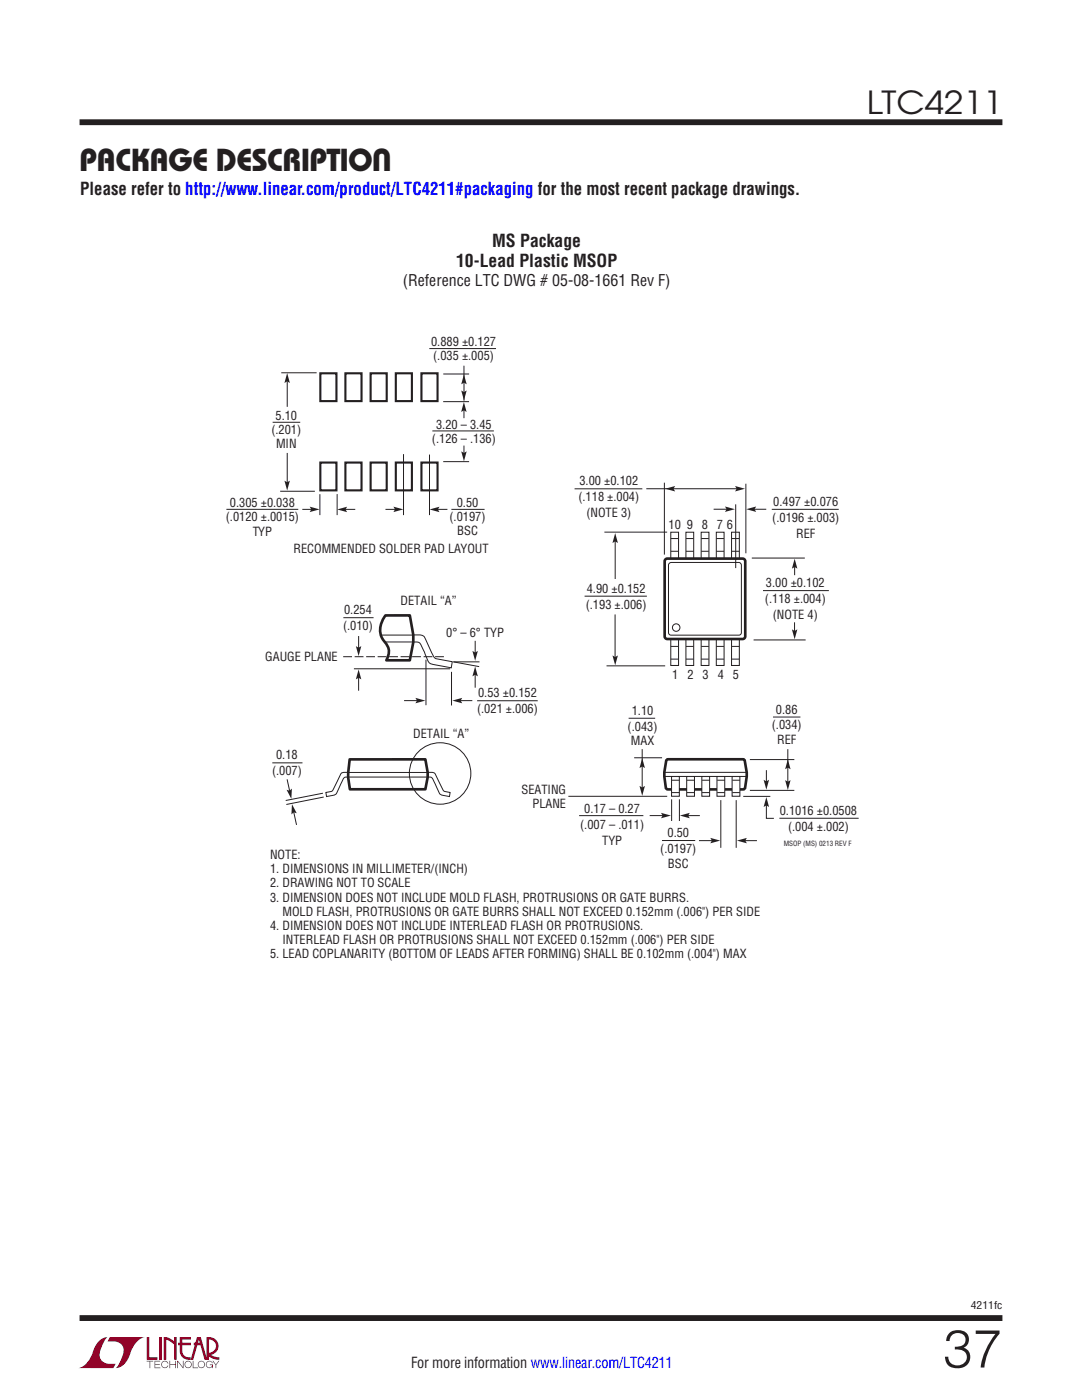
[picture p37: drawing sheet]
<svg xmlns="http://www.w3.org/2000/svg" width="216mm" height="279mm" viewBox="0 0 216 279" stroke-linecap="round" stroke-linejoin="round" font-family="sans-serif">
<defs><g id="words">
<text font-size="10.6" fill="#231f20" x="188.2" y="272.9">37</text>
<g font-size="6.3" fill="#231f20">
<text x="173" y="22.8">LTC4211</text>
<text x="15.9" y="34.1">PACKAGE DESCRIPTION</text>
</g>
<g font-size="3.5" fill="#231f20">
<text x="16" y="38.8">Please refer to http://www.linear.com/product/LTC4211#packaging for the most recent package drawings.</text>
<text x="91" y="53.2">10-Lead Plastic MSOP</text>
<text x="98.2" y="49.3">MS Package</text>
</g>
<text font-size="3.2" fill="#231f20" x="80.4" y="57.1">(Reference LTC DWG # 05-08-1661 Rev F)</text>
<text font-size="3" fill="#231f20" x="82" y="273.1">For more information www.linear.com/LTC4211</text>
<g font-size="2.5" fill="#231f20">
<text x="86" y="69.1">0.889 ±0.127</text>
<text x="86.4" y="71.9">(.035 ±.005)</text>
<text x="55" y="83.8">5.10</text>
<text x="54.2" y="86.7">(.201)</text>
<text x="55.1" y="89.5">MIN</text>
<text x="86.2" y="88.4">(.126 – .136)</text>
<text x="87" y="85.6">3.20 – 3.45</text>
<text x="45.9" y="101.2">0.305 ±0.038</text>
<text x="91.1" y="101.2">0.50</text>
<text x="115.4" y="100">(.118 ±.004)</text>
<text x="115.6" y="96.8">3.00 ±0.102</text>
<text x="154.3" y="101">0.497 ±0.076</text>
<text x="45.1" y="104.1">(.0120 ±.0015)</text>
<text x="50.4" y="106.9">TYP</text>
<text x="89.7" y="104">(.0197)</text>
<text x="91.2" y="106.8">BSC</text>
<text x="117" y="103.2">(NOTE 3)</text>
<text x="133.4" y="105.5">10</text>
<text x="137" y="105.5">9</text>
<text x="140" y="105.5">8</text>
<text x="143" y="105.5">7</text>
<text x="145" y="105.5">6</text>
<text x="154.1" y="104.2">(.0196 ±.003)</text>
<text x="158.9" y="107.4">REF</text>
<text x="58.6" y="110.3">RECOMMENDED SOLDER PAD LAYOUT</text>
<text x="117.1" y="118.3">4.90 ±0.152</text>
<text x="152.8" y="117.1">3.00 ±0.102</text>
<text x="68.5" y="125.8">(.010)</text>
<text x="68.7" y="122.6">0.254</text>
<text x="79.9" y="120.7">DETAIL “A”</text>
<text x="116.9" y="121.5">(.193 ±.006)</text>
<text x="152.6" y="120.3">(.118 ±.004)</text>
<text x="154.2" y="123.5">(NOTE 4)</text>
<text x="52.9" y="132">GAUGE PLANE</text>
<text x="89" y="127.1">0° – 6° TYP</text>
<text x="134.2" y="135.5">1</text>
<text x="137.2" y="135.5">2</text>
<text x="140.2" y="135.5">3</text>
<text x="143.2" y="135.5">4</text>
<text x="146.2" y="135.5">5</text>
<text x="95.2" y="142.4">(.021 ±.006)</text>
<text x="95.4" y="139.2">0.53 ±0.152</text>
<text x="126.1" y="142.6">1.10</text>
<text x="154.8" y="142.4">0.86</text>
<text x="82.4" y="147.2">DETAIL “A”</text>
<text x="125.2" y="145.8">(.043)</text>
<text x="125.9" y="148.6">MAX</text>
<text x="154" y="145.6">(.034)</text>
<text x="155.1" y="148.4">REF</text>
<text x="54.3" y="154.7">(.007)</text>
<text x="55.1" y="151.6">0.18</text>
<text x="104.1" y="158.5">SEATING</text>
<text x="106.2" y="161.3">PLANE</text>
<text x="115.8" y="165.4">(.007 – .011)</text>
<text x="116.6" y="162.2">0.17 – 0.27</text>
<text x="133.2" y="167.1">0.50</text>
<text x="155.6" y="162.6">0.1016 ±0.0508</text>
<text x="157.2" y="165.8">(.004 ±.002)</text>
<text x="53.9" y="171.5">NOTE:</text>
<text x="120.2" y="168.5">TYP</text>
<text x="131.7" y="170.3">(.0197)</text>
<text x="133.3" y="173.1">BSC</text>
<text x="53.9" y="174.3">1. DIMENSIONS IN MILLIMETER/(INCH)</text>
<text x="53.9" y="177.1">2. DRAWING NOT TO SCALE</text>
<text x="53.9" y="179.9">3. DIMENSION DOES NOT INCLUDE MOLD FLASH, PROTRUSIONS OR GATE BURRS.</text>
<text x="53.9" y="185.6">4. DIMENSION DOES NOT INCLUDE INTERLEAD FLASH OR PROTRUSIONS.</text>
<text x="56.4" y="182.8">MOLD FLASH, PROTRUSIONS OR GATE BURRS SHALL NOT EXCEED 0.152mm (.006&quot;) PER SIDE</text>
<text x="53.9" y="191.2">5. LEAD COPLANARITY (BOTTOM OF LEADS AFTER FORMING) SHALL BE 0.102mm (.004&quot;) MAX</text>
<text x="56.4" y="188.4">INTERLEAD FLASH OR PROTRUSIONS SHALL NOT EXCEED 0.152mm (.006&quot;) PER SIDE</text>
</g>
<text font-size="2.1" fill="#231f20" x="193.7" y="261.2">4211fc</text>
<text font-size="1.4" fill="#231f20" x="156.4" y="168.9">MSOP (MS) 0213 REV F</text>
</g></defs>
<g fill="#900126">
<path d="M29.3 266.8h.5v4.1h1.6v.5h-2.1z"/>
<path d="M20 267.4l1-.5h.5h-.1a6.2 6.2 0 0 0-1.5 4 2.58 2.58 0 0 0 3.2 1.3l-.5 .8h-7a4.9 4.9 0 0 0 3.1-3.8l.4-.7z"/>
<path d="M21.9 266.9h7a4.9 4.9 0 0 0-3.1 3.7 3.2 3.2 0 0 1-2.7 2.4h.1a6.2 6.2 0 0 0 1.4-4.1 2.58 2.58 0 0 0-3.1-1.2z"/>
<path d="M31.8 266.8h.5v4.6h-.5z"/>
<path d="M32.7 266.8l1 .2 1 .7v-.9h.5v4.6h-.5v-3.1l-1.5-.9v4h-.5z"/>
<path d="M29.3 271.6h1.3v.1h-.6v1.3h-.2v-1.3h-.5z"/>
<path d="M30.8 271.6h1.2v.1h-1v.5h.9v.2h-.9v.5h1v.1h-1.2z"/>
<path d="M33.8 271.6h.2v.6h1v-.6h.1v1.4h-.1v-.6h-1v.6h-.2z"/>
<path d="M35.4 271.6h.1l1 1.2v-1.2h.1v1.4l-1.1-1.2v1.2h-.1z"/>
<path d="M38.5 271.6h.1v1.3h.9v.1h-1z"/>
<path d="M42.4 271.6h.1l.6 .7 .5-.7h.2l-.7 .8v.6h-.1v-.6z"/>
<path d="M35.9 266.8h2.2v.5h-1.7v.7h1.7v.5h-1.7v1.1a1.32 1.32 0 0 0 1.6 1.3v.5l1.3-4.6h.8l1.1 4.1v-4.1a1.84 1.84 0 0 1 2.3 1.4 1.84 1.84 0 0 1-1.4 2.2l.7 .4 1 .1v.5l-1.2-.2-1.1-.6v-.6a1.34 1.34 0 0 0 1.6-1.2 1.34 1.34 0 0 0-1.4-1.5v4.1h-.9l-.8-2.9h-1.3v-.5h1.2l-.2-.7-1.1 4.1a2.06 2.06 0 0 1-2.7-1.3v-1.6h-.4v-.5h.4z"/>
<path d="M37 271.8a.72 .72 0 0 1 1.2 .1 .72 .72 0 0 1-.4 1.1 .72 .72 0 0 1-1-.7h.2a.59 .59 0 0 0 .8 .5 .59 .59 0 0 0 .2-.9 .59 .59 0 0 0-1 .2v.2h-.2z"/>
<path d="M39.7 271.8a.72 .72 0 0 1 1.1 .1 .72 .72 0 0 1-.4 1.1 .72 .72 0 0 1-.9-.7h.1a.59 .59 0 0 0 .8 .5 .59 .59 0 0 0 .2-.9 .59 .59 0 0 0-1 .2v.2h-.1z"/>
<path d="M41.3 271.8a.72 .72 0 0 1 1.2 .2h-.2a.59 .59 0 0 0-.9-.1 .59 .59 0 0 0 .1 .9 .59 .59 0 0 0 .9-.4h-.5v-.1h.6v.7h-.1v-.3a.73 .73 0 0 1-1.1 .2 .73 .73 0 0 1 0-1.1z"/>
<path d="M32.4 271.8a.71 .71 0 0 1 1.2 .3h-.1a.59 .59 0 0 0-.9-.3 .59 .59 0 0 0-.1 1 .59 .59 0 0 0 .9-.3h.2a.73 .73 0 0 1-1.1 .4 .73 .73 0 0 1-.1-1.1z"/>
</g>
<path d="M15.9 24.4h184.1M15.9 263h184.1" fill="none" stroke="#231f20" stroke-width="1.2" stroke-linecap="butt"/>
<path d="M95.2 139.8h12.1" fill="none" stroke="#231f20" stroke-width=".2"/>
<path d="M69.8 151.6l15.1-.1 .4 2.6v1l-.4 2.4h-15.1l-.3-2.4z" fill="#fff"/>
<path d="M69.8 151.6l15.1-.1 .4 2.6v1l-.4 2.4h-15.1l-.3-2.4z" fill="none" stroke="#231f20" stroke-width=".53"/>
<g fill="none" stroke="#231f20" stroke-width=".2">
<path d="M85 131.7v9M90.1 134.1v6.7M91.8 139.8h2.4M54.3 152.2h6.1M64.4 158.3l-7.4 1.5M64.6 159.1l-7.5 1.5M69.5 155.1h-.4a.62 .62 0 0 0-.7 .5l-1 2.2a1.27 1.27 0 0 1-1.5 1l-.7 .2-.2-.8 .5-.1a.97 .97 0 0 0 1.1-.8l1-2.1a1.14 1.14 0 0 1 1-1.1h16.7a1.65 1.65 0 0 1 1.5 .3l1.4 2.9a.96 .96 0 0 0 1.1 .8l.5 .1-.1 .8-1.2-.2a1.04 1.04 0 0 1-1-1l-1.1-2.2a.85 .85 0 0 0-1.1-.5h-15.9M113.4 158.9h19.7M125.4 143.3h5.3M126.5 151.2h5.6M128.1 149.5v7.8M132.6 154.1h16.4"/>
<path d="M132.6 155h16.4M134 159.5v4.4M135.6 159.5v4.4M143.8 159.7v9.5M146.9 159.7v9.5M148.3 158.9h5.4M149.6 157.7h8.9M154.2 143.1h5.5M115.6 162.8h12.8M132.1 167.7h6.6"/>
</g>
<path d="M90.3 139.8l1.9-.5-.3 .5 .3 .6z" fill="#231f20"/>
<path d="M80.6 139.8h2.8" fill="none" stroke="#231f20" stroke-width=".2"/>
<path d="M82.9 139.3l2 .5-2 .6 .3-.6z" fill="#231f20"/>
<path d="M57.3 155.5l.5 2.4" fill="none" stroke="#231f20" stroke-width=".2"/>
<path d="M57.2 157.6l.6 .2 .4-.4-.1 2z" fill="#231f20"/>
<path d="M58.6 162l.6 2.6" fill="none" stroke="#231f20" stroke-width=".2"/>
<g fill="#231f20">
<path d="M58.3 160.5l.9 1.8-.6-.2-.4 .4z"/>
<path d="M127.6 156.8l.5 .4 .6-.4-.6 2z"/>
<path d="M128.1 151.3l.6 2-.6-.3-.5 .3z"/>
</g>
<path d="M157.2 149.5v6.7" fill="none" stroke="#231f20" stroke-width=".2"/>
<g fill="#231f20">
<path d="M156.7 155.7l.5 .3 .5-.3-.5 2z"/>
<path d="M157.2 151.5l.5 2-.5-.3-.5 .3z"/>
</g>
<path d="M137.2 162.8h2.4" fill="none" stroke="#231f20" stroke-width=".2"/>
<path d="M135.7 162.8l1.9-.6-.3 .6 .3 .5z" fill="#231f20"/>
<path d="M129.6 162.8h2.8" fill="none" stroke="#231f20" stroke-width=".2"/>
<path d="M131.9 162.2l2 .6-2 .5 .3-.5z" fill="#231f20"/>
<path d="M148.6 167.8h2.4" fill="none" stroke="#231f20" stroke-width=".2"/>
<path d="M147 167.8l2-.6-.3 .6 .3 .5z" fill="#231f20"/>
<path d="M139.5 167.8h2.7" fill="none" stroke="#231f20" stroke-width=".2"/>
<path d="M141.7 167.2l2 .6-2 .5 .4-.5z" fill="#231f20"/>
<path d="M152.9 153.7v2.4" fill="none" stroke="#231f20" stroke-width=".2"/>
<path d="M152.4 155.6l.5 .3 .6-.3-.6 2z" fill="#231f20"/>
<path d="M152.9 160.6v2.7h1.5" fill="none" stroke="#231f20" stroke-width=".2"/>
<path d="M152.9 159.1l.6 2-.6-.4-.5 .4z" fill="#231f20"/>
<path d="M133 151.7l.3-.2h14.9l.4 .2a8.8 8.8 0 0 1-.1 5.8h-15.2l-.4-.2a10.4 10.4 0 0 1 .1-5.6z" fill="none" stroke="#231f20" stroke-width=".53"/>
<path d="M134 155h1.6v3.9h-1.6z" fill="#fff"/>
<path d="M134 155h1.6v3.9h-1.6zM134 155.7h1.6M134 158.2h1.6" fill="none" stroke="#231f20" stroke-width=".2"/>
<path d="M137 155h1.6v3.9h-1.6z" fill="#fff"/>
<path d="M137 155h1.6v3.9h-1.6zM137.1 155.7h1.5M137.1 158.2h1.5" fill="none" stroke="#231f20" stroke-width=".2"/>
<path d="M140 155h1.6v3.9h-1.6z" fill="#fff"/>
<path d="M140 155h1.6v3.9h-1.6zM140.1 155.7h1.5M140.1 158.2h1.5" fill="none" stroke="#231f20" stroke-width=".2"/>
<path d="M143.1 155h1.5v3.9h-1.5z" fill="#fff"/>
<path d="M143.1 155h1.5v3.9h-1.5zM143.1 155.7h1.5M143.1 158.2h1.5" fill="none" stroke="#231f20" stroke-width=".2"/>
<path d="M146.1 155h1.5v3.9h-1.5z" fill="#fff"/>
<g fill="none" stroke="#231f20" stroke-width=".2">
<path d="M114.6 97.6h13.6M132.6 96.3v14.4M148.8 96.5v13.9M116.6 119h12.5M120.6 106.2h12.5M122.8 107.8v7.8M133.8 106.2h1.6v5.3h-1.6zM133.9 110h1.5M133.9 107.5h1.5M136.9 106.2h1.5v5.3h-1.5zM136.9 110h1.5M136.9 107.5h1.5"/>
<path d="M139.9 106.2h1.6v5.3h-1.6zM139.9 110h1.5M139.9 107.5h1.5M142.9 106.2h1.6v5.3h-1.6zM142.9 110h1.6M142.9 107.5h1.6M146 106.2h1.5v5.3h-1.5zM146 110h1.5M146 107.5h1.5M150 111.4h10.6M152.2 117.9h13.2M154 101.6h13.4"/>
<path d="M121 132.9h11.7M122.7 122.6v9.1M133.8 127.5h1.6v5.3h-1.6zM133.9 129h1.5M133.9 131.5h1.5M136.9 127.5h1.5v5.3h-1.5zM136.9 129h1.5M136.9 131.5h1.5M139.9 127.5h1.6v5.3h-1.6zM139.9 129h1.5M139.9 131.5h1.5M142.9 127.5h1.6v5.3h-1.6z"/>
<path d="M142.9 129h1.6M142.9 131.5h1.6M146 127.5h1.5v5.3h-1.5zM146 129h1.5M146 131.5h1.5M150.4 127.7h10.4M146.1 155h1.5v3.9h-1.5zM146.1 155.7h1.5M146.1 158.2h1.5"/>
</g>
<g fill="#231f20">
<path d="M122.2 130.8l.6 .3 .5-.3-.5 2z"/>
<path d="M122.8 106.4l.5 2-.5-.4-.6 .4z"/>
</g>
<path d="M158.6 112.2v2.6M158.5 124.2v2.3" fill="none" stroke="#231f20" stroke-width=".2"/>
<g fill="#231f20">
<path d="M158 125.6l.6 .3 .5-.3-.5 2z"/>
<path d="M158.6 111.5l.5 2-.5-.3-.6 .3z"/>
<path d="M132.7 97.5l2-.5-.3 .5 .3 .6z"/>
</g>
<path d="M129 97.5h18.3" fill="none" stroke="#231f20" stroke-width=".2"/>
<path d="M146.7 97l2 .5-2 .6 .3-.6z" fill="#231f20"/>
<path d="M132.7 111.7l.5-.2 15.2 .1 .3 .4-.1 15.3-.4 .2h-15.3l-.3-.5z" fill="none" stroke="#231f20" stroke-width=".53"/>
<g fill="none" stroke="#231f20" stroke-width=".2">
<path d="M133.6 112.3h14.1l.2 .5v13.5l-.2 .4-13.8 .1-.4-.3-.1-13.7zM68.5 123.3h6M149.6 151.6h8.9"/>
<circle cx="134.9" cy="125.2" r=".75"/>
</g>
<path d="M76.9 122.8h4.9l.7 3.9v1.5l-.7 3.6h-4.7a3.1 3.1 0 0 0-.7-4.1 4.3 4.3 0 0 1 .5-4.9z" fill="#fff"/>
<path d="M76.9 122.8h4.9l.7 3.9v1.5l-.7 3.6h-4.7a3.1 3.1 0 0 0-.7-4.1 4.3 4.3 0 0 1 .5-4.9z" fill="none" stroke="#231f20" stroke-width=".53"/>
<path d="M71.6 126.9v2.5M76.1 126.7h6.4M82.5 126.7h1.4a1.25 1.25 0 0 1 1.2 1.2l1.2 2.8a1.23 1.23 0 0 0 1.4 .9l2.5 .5-.2 1.2-2.7-.5a2.07 2.07 0 0 1-1.9-.9l-1.1-2.6a1.4 1.4 0 0 0-1.9-1.2h-5.6" fill="none" stroke="#231f20" stroke-width=".2"/>
<path d="M71 128.9l.6 .4 .5-.4-.5 2z" fill="#231f20"/>
<path d="M71.6 135.1v2.7" fill="none" stroke="#231f20" stroke-width=".2"/>
<path d="M71.6 133.6l.5 2-.5-.3-.6 .3z" fill="#231f20"/>
<path d="M70.6 133.5h19.2M90.4 132.1h5.3M90.5 132.1l5.1 .9M94.8 127.9v2.5" fill="none" stroke="#231f20" stroke-width=".2"/>
<path d="M88.6 131.1h-20.5" fill="none" stroke="#231f20" stroke-width=".2" stroke-dasharray="1.8 .5" stroke-linecap="butt"/>
<path d="M94.3 129.9l.5 .3 .6-.3-.6 2z" fill="#231f20"/>
<path d="M94.8 134.5v2.7" fill="none" stroke="#231f20" stroke-width=".2"/>
<path d="M94.8 133l.6 2-.6-.3-.5 .3z" fill="#231f20"/>
<g fill="none" stroke="#231f20" stroke-width=".2">
<path d="M56.1 74.4h7.1M55.9 98h6.9"/>
<circle cx="87.8" cy="154.4" r="6.1"/>
</g>
<path d="M63.9 74.5h3.2v5.5h-3.2zM68.9 74.5h3.2v5.5h-3.2zM74 74.5h3.2v5.5h-3.2zM79 74.5h3.2v5.5h-3.2zM84.1 74.5h3.2v5.5h-3.2zM63.9 92.3h3.2v5.6h-3.2zM68.9 92.3h3.2v5.6h-3.2zM74 92.3h3.2v5.6h-3.2zM79 92.3h3.2v5.6h-3.2zM84.1 92.3h3.2v5.6h-3.2z" fill="none" stroke="#231f20" stroke-width=".42"/>
<g fill="#231f20">
<path d="M56.8 95.9l.5 .3 .5-.3-.5 2z"/>
<path d="M57.3 74.5l.5 1.9-.5-.3-.5 .3z"/>
<path d="M92.6 74.7l.5 2-.5-.3-.6 .3z"/>
</g>
<path d="M57.3 76.1v5.1M57.3 90.4v6.1M86.3 86h12.2M88.4 80.2h5.2M88.4 92.1h5.2" fill="none" stroke="#231f20" stroke-width=".2"/>
<g fill="#231f20">
<path d="M92 90.1l.6 .3 .5-.3-.5 2z"/>
<path d="M92.6 80.2l.5 2-.5-.3-.6 .3z"/>
</g>
<path d="M85.7 69.6h13.3M88.4 74.6h5.2M92.6 81.6v1.9" fill="none" stroke="#231f20" stroke-width=".2"/>
<path d="M92 77.9l.6 .3 .5-.3-.5 2z" fill="#231f20"/>
<path d="M92.6 73v7M80.5 90.6v12.2M85.7 90.7v12.1" fill="none" stroke="#231f20" stroke-width=".2"/>
<g fill="#231f20">
<path d="M85.7 101.7l2-.6-.3 .6 .3 .5z"/>
<path d="M78.5 101.1l2 .6-2 .5 .3-.5z"/>
</g>
<path d="M63.8 98.6v4.2M67.3 98.6v4.2" fill="none" stroke="#231f20" stroke-width=".2"/>
<g fill="#231f20">
<path d="M67.3 101.7l2-.6-.4 .6 .4 .5z"/>
<path d="M61.8 101.1l2 .6-2 .5 .3-.5z"/>
</g>
<path d="M54.4 84.3h5.5M92.6 88.9v1.6M45.2 101.6h14.3M60.3 101.7h2.2M68.8 101.7h2.1M76.9 101.7h2.1M87.1 101.7h2.2M90.1 101.7h6.6M146.8 100.7v12.7M150.4 101.6h2.5" fill="none" stroke="#231f20" stroke-width=".2"/>
<path d="M148.9 101.6l2-.5-.3 .5 .3 .6z" fill="#231f20"/>
<path d="M142.4 101.6h2.7" fill="none" stroke="#231f20" stroke-width=".2"/>
<path d="M144.7 101.1l1.9 .5-1.9 .6 .3-.6z" fill="#231f20"/>
<path d="M155.5 163.3h15.8" fill="none" stroke="#231f20" stroke-width=".2"/>
<use href="#words"/>
</svg>
